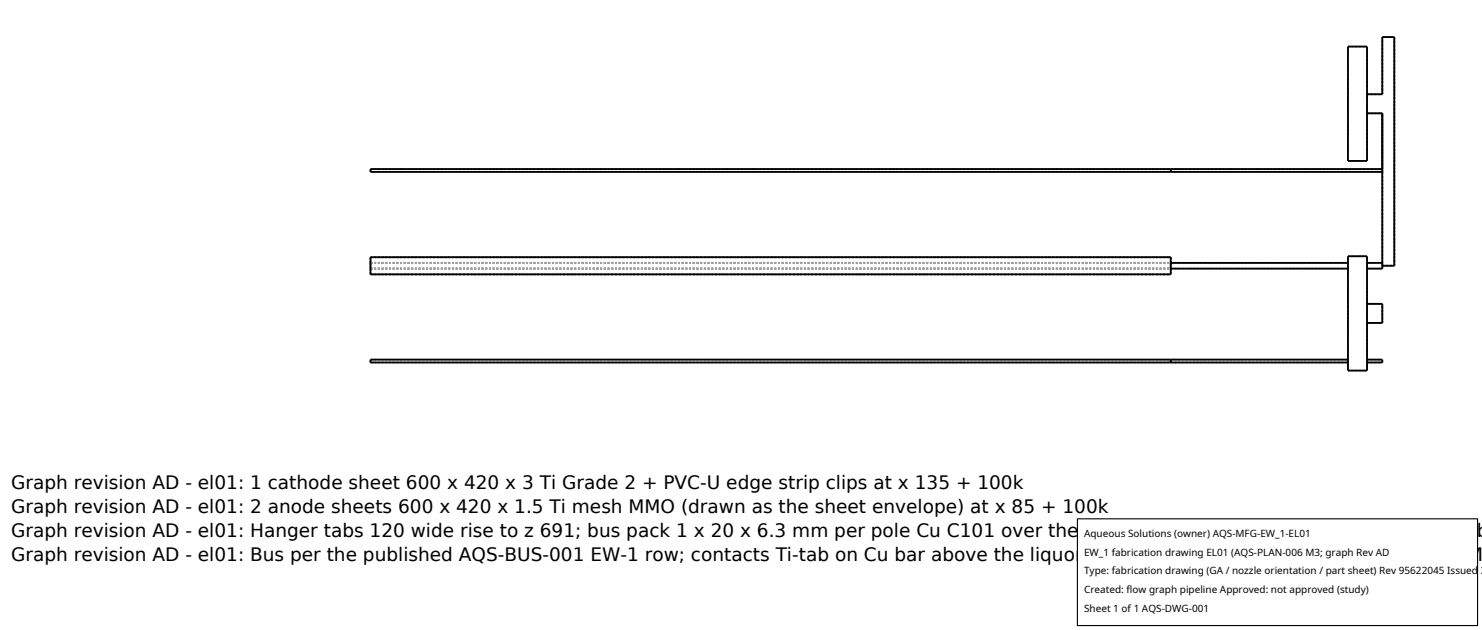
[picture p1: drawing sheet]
<svg xmlns="http://www.w3.org/2000/svg" width="212mm" height="90mm" viewBox="0 0 212 90" stroke-linecap="round" stroke-linejoin="round" font-family="sans-serif">
<defs><g id="words">
<g font-size="2.6">
<text x="1.6" y="69.8">Graph revision AD - el01: 1 cathode sheet 600 x 420 x 3 Ti Grade 2 + PVC-U edge strip clips at x 135 + 100k</text>
<text x="1.6" y="73.3">Graph revision AD - el01: 2 anode sheets 600 x 420 x 1.5 Ti mesh MMO (drawn as the sheet envelope) at x 85 + 100k</text>
<text x="1.6" y="76.7">Graph revision AD - el01: Hanger tabs 120 wide rise to z 691; bus pack 1 x 20 x 6.3 mm per pole Cu C101 over the tab line, on FRP pads (params.json layout.b</text>
<text x="1.6" y="80.2">Graph revision AD - el01: Bus per the published AQS-BUS-001 EW-1 row; contacts Ti-tab on Cu bar above the liquor line (AQS-STD-002 sections 9 and 11); 3 M</text>
</g>
<g font-size="1.4">
<text x="154.8" y="76.6">Aqueous Solutions (owner) AQS-MFG-EW_1-EL01</text>
<text x="154.8" y="79.3">EW_1 fabrication drawing EL01 (AQS-PLAN-006 M3; graph Rev AD</text>
<text x="154.8" y="82">Type: fabrication drawing (GA / nozzle orientation / part sheet) Rev 95622045 Issued 2</text>
<text x="154.8" y="84.7">Created: flow graph pipeline Approved: not approved (study)</text>
<text x="154.8" y="87.4">Sheet 1 of 1 AQS-DWG-001</text>
</g>
</g></defs>
<g fill="none" stroke="#a0a0a0" stroke-width=".26" stroke-dasharray=".3 .3" stroke-linecap="butt">
<path d="M192.5 6.7h2.7M195.2 16.2v-2.7M195.2 13.5h2.2M195.2 16.2h2.2M197.4 5.3h1.7M197.4 13.5v-8.2M52.9 38.4v-.9M52.9 37.5h114.3M52.9 38.4h114.3M52.9 39.2v-.8M52.9 39.2h114.3M52.9 39.2v-2.5"/>
<path d="M52.9 36.7h114.3M52.9 37.5v-.8M52.9 24.5h114.3M52.9 24.5v-.4M52.9 24.1h114.3M167.2 38.4v-.9M167.2 39.2v-.8M167.2 39.2v-2.5M167.2 37.5v-.8M167.2 37.5h25.3M167.2 38.4h25.3M167.2 24.5h30.2"/>
<path d="M167.2 24.5v-.4M167.2 24.1h30.2M192.5 38.4v-.9M192.5 36.6h2.7M192.5 23h2.7M192.5 23v-16.3M195.2 38.4v-.9M195.2 38.4h2.2M195.2 37.5h2.2M195.2 23v-16.3M197.4 38.4v-.9M197.4 37.9v-.4"/>
<path d="M197.4 37.5v-13M197.4 24.5v-.4M197.4 37.9h1.7M197.4 24.1v-7.9M199.1 37.9v-32.6M52.9 51.8h114.3M52.9 51.4h114.3M52.9 51.8v-.4M167.2 51.8h25.3M167.2 51.4h25.3M167.2 51.8v-.4M192.5 52.9v-16.3"/>
<path d="M192.5 51.8v-.4M192.5 52.9h2.7M195.2 52.9v-16.3M195.2 46.1v-2.7M195.2 51.8v-.4M195.2 46.1h2.2M195.2 43.4h2.2M195.2 51.8h2.2M195.2 51.4h2.2M197.4 46.1v-2.7M197.4 51.8v-.4"/>
</g>
<g fill="none" stroke="#000" stroke-width=".26">
<path d="M192.5 6.7h2.7v16.3h-2.7zM195.2 16.2h2.2v22.2h-2.2M195.2 13.5h2.2v-8.2h1.7v32.6h-1.7M52.9 36.7h114.3v2.5h-114.3zM167.2 37.5h25.3M167.2 38.4h25.3M167.2 24.1v.4M192.5 36.6h2.7v16.3h-2.7zM195.2 37.5h2.2M197.4 24.1h-144.5v.4h144.5M167.2 51.4v.4M192.5 51.4h-139.6v.4h139.6"/>
<path d="M195.2 51.4h2.2v.4h-2.2M195.2 43.4h2.2v2.7h-2.2"/>
</g>
<path d="M153.9 74.1h57.1v15.2h-57.1z" fill="#fff" stroke="#000" stroke-width=".16"/>
<use href="#words"/>
</svg>
